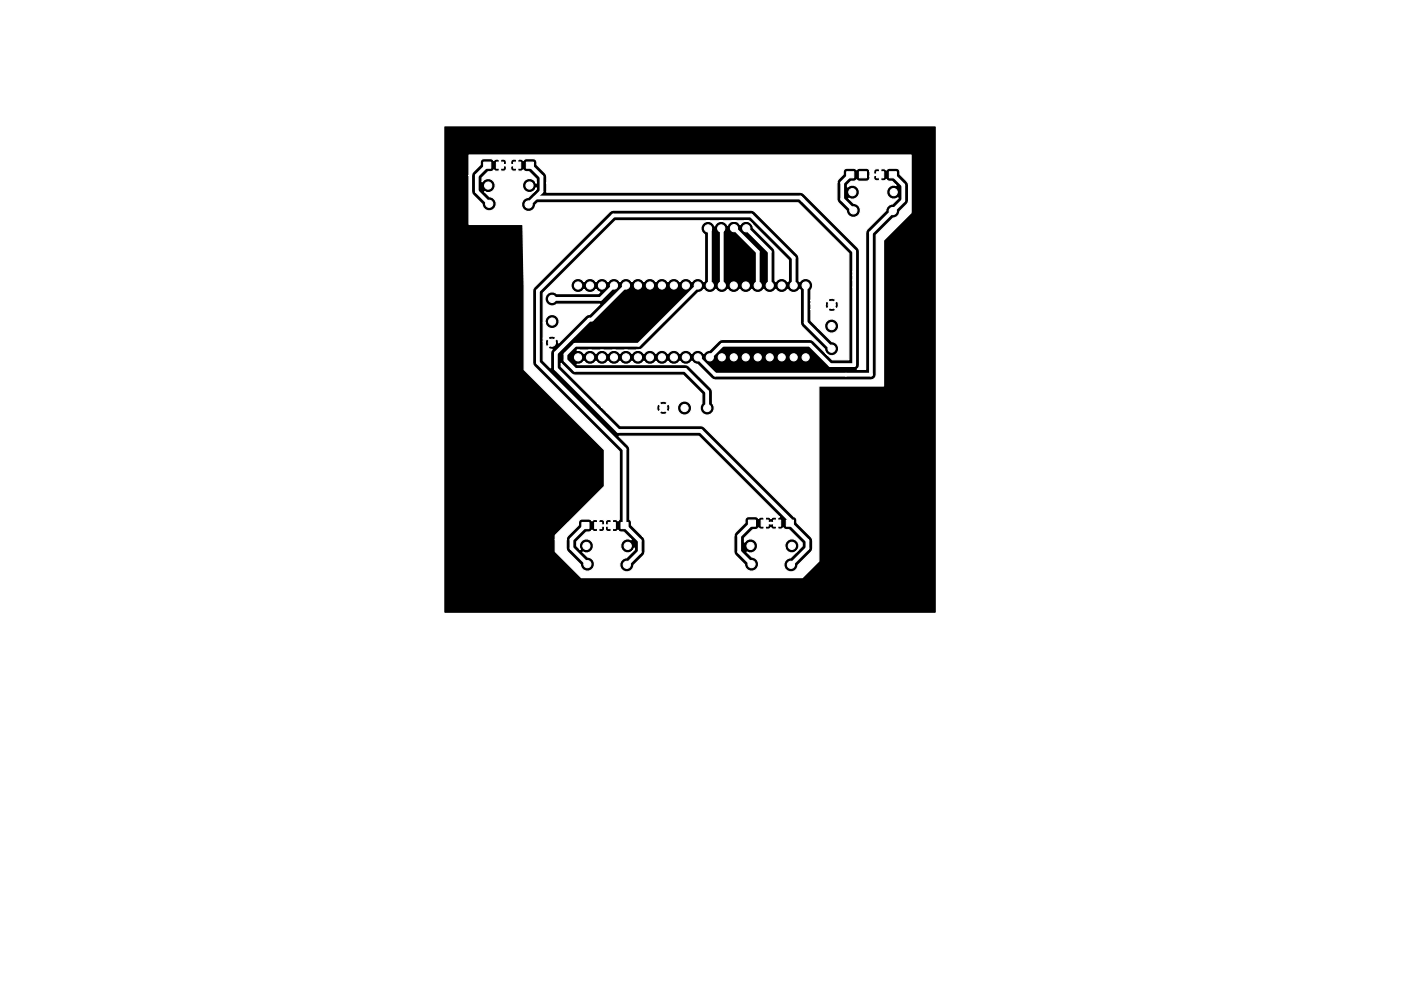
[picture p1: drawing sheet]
<svg xmlns="http://www.w3.org/2000/svg" width="297mm" height="210mm" viewBox="0 0 297 210" stroke-linecap="round" stroke-linejoin="round" font-family="sans-serif">
<path d="M94.3 26.9h104v103h-104z" fill="#000" stroke="#000" stroke-width=".21"/>
<g fill="#fff" stroke="#fff" stroke-width=".21">
<path d="M111.6 34.4h1.5v1.3h-1.5z"/>
<path d="M108.9 34.4h1.5v1.3h-1.5z"/>
<path d="M131.7 110.9h1.5v1.3h-1.5z"/>
<path d="M129 110.9h1.5v1.3h-1.5z"/>
<path d="M105.2 34.4h1.5v1.3h-1.5z"/>
<path d="M102.5 34.4h1.5v1.3h-1.5z"/>
<path d="M123.4 110.9h1.5v1.3h-1.5z"/>
<path d="M126.1 110.9h1.5v1.3h-1.5z"/>
<path d="M158.7 110.3h1.5v1.3h-1.5z"/>
<path d="M161.4 110.3h1.5v1.3h-1.5z"/>
<path d="M182.2 36.4h1.5v1.3h-1.5z"/>
<path d="M179.5 36.4h1.5v1.3h-1.5z"/>
<path d="M188.6 36.4h1.5v1.3h-1.5z"/>
<path d="M185.9 36.4h1.5v1.3h-1.5z"/>
<path d="M166.7 110.3h1.5v1.3h-1.5z"/>
<path d="M164 110.3h1.5v1.3h-1.5z"/>
<circle cx="176.3" cy="74" r=".76"/>
<circle cx="176.3" cy="69.2" r=".76"/>
<circle cx="176.4" cy="64.7" r=".76"/>
<circle cx="122.6" cy="75.8" r=".76"/>
<circle cx="125.1" cy="75.8" r=".76"/>
<circle cx="127.6" cy="75.8" r=".76"/>
<circle cx="130.2" cy="75.8" r=".76"/>
<circle cx="132.7" cy="75.8" r=".76"/>
<circle cx="135.3" cy="75.8" r=".76"/>
<circle cx="137.8" cy="75.8" r=".76"/>
<circle cx="140.3" cy="75.8" r=".76"/>
<circle cx="142.9" cy="75.8" r=".76"/>
<circle cx="145.4" cy="75.8" r=".76"/>
<circle cx="148" cy="75.8" r=".76"/>
<circle cx="150.5" cy="75.8" r=".76"/>
<circle cx="153" cy="75.8" r=".76"/>
<circle cx="155.6" cy="75.8" r=".76"/>
<circle cx="158.1" cy="75.8" r=".76"/>
<circle cx="160.7" cy="75.8" r=".76"/>
<circle cx="163.2" cy="75.8" r=".76"/>
<circle cx="165.7" cy="75.8" r=".76"/>
<circle cx="168.3" cy="75.8" r=".76"/>
<circle cx="170.8" cy="75.8" r=".76"/>
<circle cx="122.6" cy="60.6" r=".76"/>
<circle cx="125.1" cy="60.6" r=".76"/>
<circle cx="127.6" cy="60.6" r=".76"/>
<circle cx="130.2" cy="60.6" r=".76"/>
<circle cx="132.7" cy="60.6" r=".76"/>
<circle cx="135.3" cy="60.6" r=".76"/>
<circle cx="137.8" cy="60.6" r=".76"/>
<circle cx="140.3" cy="60.6" r=".76"/>
<circle cx="142.9" cy="60.6" r=".76"/>
<circle cx="145.4" cy="60.6" r=".76"/>
<circle cx="148" cy="60.6" r=".76"/>
<circle cx="150.5" cy="60.6" r=".76"/>
<circle cx="153" cy="60.6" r=".76"/>
<circle cx="155.6" cy="60.6" r=".76"/>
<circle cx="158.1" cy="60.6" r=".76"/>
<circle cx="160.7" cy="60.6" r=".76"/>
<circle cx="163.2" cy="60.6" r=".76"/>
<circle cx="165.7" cy="60.6" r=".76"/>
<circle cx="168.3" cy="60.6" r=".76"/>
<circle cx="170.8" cy="60.6" r=".76"/>
<circle cx="149.9" cy="86.6" r=".76"/>
<circle cx="145.1" cy="86.6" r=".76"/>
<circle cx="140.6" cy="86.5" r=".76"/>
<circle cx="117.1" cy="63.4" r=".76"/>
<circle cx="117.1" cy="68.2" r=".76"/>
<circle cx="117" cy="72.7" r=".76"/>
<circle cx="103.7" cy="43.2" r=".76"/>
<circle cx="103.5" cy="39.4" r=".76"/>
<circle cx="112.1" cy="43.4" r=".76"/>
<circle cx="112.3" cy="39.4" r=".76"/>
<circle cx="124.5" cy="119.7" r=".76"/>
<circle cx="124.3" cy="115.8" r=".76"/>
<circle cx="132.9" cy="119.8" r=".76"/>
<circle cx="133.1" cy="115.8" r=".76"/>
<circle cx="180.9" cy="44.6" r=".76"/>
<circle cx="180.7" cy="40.8" r=".76"/>
<circle cx="189.3" cy="44.8" r=".76"/>
<circle cx="189.5" cy="40.8" r=".76"/>
<circle cx="159.3" cy="119.7" r=".76"/>
<circle cx="159.1" cy="115.8" r=".76"/>
<circle cx="167.7" cy="119.8" r=".76"/>
<circle cx="167.9" cy="115.8" r=".76"/>
<circle cx="150.1" cy="48.5" r=".76"/>
<circle cx="152.9" cy="48.5" r=".76"/>
<circle cx="155.6" cy="48.4" r=".76"/>
<circle cx="158.2" cy="48.4" r=".76"/>
</g>
<g fill="none" stroke="#fff" stroke-width=".8">
<path d="M103.3 35l-2.2 2.3v3.3l2.6 2.6M112.3 35l2.5 2.5v3.1l-2.7 2.8M180.3 37.1l-1.7 1.7v3.5l2.3 2.3M189.3 37.1l2.2 2.2v3.2l-6.8 6.9v30.1h-33.1l-3.8-3.8M113.5 41.9h56.2l11.4 11.4v24.2h-5.1l-4.3-4.4h-18.5l-2.7 2.7M150.1 48.5l.4 .3v11.8M152.9 48.5l.1 .1v12M155.6 48.4l5.1 5v7.2M158.2 48.4l5 5v7.2M130.2 60.6l-2.9 2.8h-10.2M132.7 60.6l-7.2 7.2h-.5l-7.1 7.1v3.3l13.2 13.2h17.5l18.9 18.9v.7l3.7 3.7v1.6l-3.5 3.5M148 60.6l-12.6 12.5h-13.5l-2 2.1v1.2l2 2.1h23.4l4.6 4.6v3.5"/>
<path d="M168.1 60.4l.2 .2v-5.9l-9-9h-29.3l-16 16v15.3l18.4 18.3v16.2l3.2 3.2v2.4l-2.7 2.7M170.8 60.6v7.9l5.5 5.5M124.1 111.5l-2.9 3v1.8l3.3 3.4M159.4 111l-2.7 2.7v3.4l2.6 2.6"/>
</g>
<g fill="#fff" stroke="#fff" stroke-width=".25">
<path d="M99.4 32.9h93.8v12.3l-5.9 5.8v30.9l-13.7 .1v37.1l-3.5 3.4h-46.9l-5.5-5.5v-2.5h2.3l.1 2.2 3 3.1v.2a1.51 1.51 0 0 0 1.6 1.2 1.51 1.51 0 0 0 1.3-1.5 1.51 1.51 0 0 0-1.4-1.5l-1-1.1 .4 .2a1.51 1.51 0 0 0 1.9-1.5 1.51 1.51 0 0 0-2-1.4 1.51 1.51 0 0 0-.9 2.2l-.7-.8v-.9l2-2 .8-.1 .4-.3 .4 .3h.6l.2-.2v-1h.3v1l.1 .2 .8-.1 .3-.4v-.5h.1v.5l.3 .4 .8 .1 .2-.2v-1h-1.1l-.2 .2-.2-.2h-1.4v-1.2h.3v1h1.1l.1-.2v-.5h.1v.5l.2 .2h1.1v-1l-.2-.2-.8 .1-.4 .4-.5-.5h-.6l-.1 .2-1.1-.2-.4 .3-.6-.4h-1.5a.74 .74 0 0 0-.8 .8v.5l-2.2 2.3-.4 .8h-2.3v-.9l10.4-10.4v-7.8l-17-17v-18l-.2-12.7-11.5-.1v-10.3h.6l.1 3.7 2.1 2.3v.2a1.51 1.51 0 0 0 1.7 1.3 1.51 1.51 0 0 0 1.3-1.6 1.51 1.51 0 0 0-1.4-1.5l-1.1-1 .5 .2a1.52 1.52 0 0 0 1.7-2.1 1.52 1.52 0 0 0-2.7-.2v-.9l1.3-1.3a1 1 0 0 0 1.2-.4l.4 .3h.6l.2-.1v-1h.2v1l.2 .1 .8-.1 .3-.4v-.5h.9v.5l.2 .4 .9 .1 .1-.1v-1h-1.1l-.1 .1-2.4-.1v-1.3h.2v1h1.1l.2-.1v-.5h.9v.5l.1 .1h1.1v-1h.3v2.3l.1 .1h.6l.4-.3 .4 .4h.8l1.6 1.6v.9l-.2-.4a1.51 1.51 0 0 0-2.3-.2 1.51 1.51 0 0 0 .3 2.3 1.51 1.51 0 0 0 2.2-.8v.4l-1.7 1.7h-.2a1.52 1.52 0 0 0-1.2 1.7 1.52 1.52 0 0 0 1.5 1.3 1.52 1.52 0 0 0 1.5-1.4l.4-.5h55.2l10.8 10.8v22.5h-3.5l-4-4-.8-.3h-18.5l-.8 .3-2 2-.7 .3-.5 .4a1.51 1.51 0 0 0-2.5 0 1.51 1.51 0 0 0-2.6 0 1.51 1.51 0 0 0-2.5 0 1.51 1.51 0 0 0-2.5 0 1.51 1.51 0 0 0-2.6 0 1.51 1.51 0 0 0-2.5 0 1.51 1.51 0 0 0-2.6 0 1.51 1.51 0 0 0-2.5 0 1.51 1.51 0 0 0-2.5 0 1.51 1.51 0 0 0-2.6 0 1.47 1.47 0 0 0-1.5-.7l13.5-.1 12.3-12.1 .7-.3 .4-.4a1.51 1.51 0 0 0 2.6 0 1.51 1.51 0 0 0 2.5 0 1.51 1.51 0 0 0 2.5 0 1.51 1.51 0 0 0 2.6 0 1.51 1.51 0 0 0 2.5 0 1.51 1.51 0 0 0 2.6 0 1.51 1.51 0 0 0 2.5 0 1.51 1.51 0 0 0 2.5 0l.2 .2 .1 7.3 5 5.2a1.5 1.5 0 0 0 1.6 1.4 1.5 1.5 0 0 0 1.4-1.5 1.5 1.5 0 0 0-1.4-1.5l-3-3h1.4a1.52 1.52 0 0 0 2.4 .9 1.52 1.52 0 0 0 0-2.5 1.52 1.52 0 0 0-2.4 1v.6h-1.4l-1.5-1.5v-2.3h3.7v.2a1.01 1.01 0 0 0 1.6-.2l-.8-.8-.8 .8h-3.7v-1.2h3l.2 .9 .3 .1 .8-.8h.3l.8 .8 .3-.1a1.01 1.01 0 0 0-.3-1.5l-.8 .8h-.3l-.8-.8-.3 .1-.2 .5h-3v-.8h3.7l.8 .8 .8-.8a.93 .93 0 0 0-1.6 0h-3.7v-2.1a1.5 1.5 0 0 0-.2-2.2 1.5 1.5 0 0 0-2.2 .3l-.1-.1-.1-5.3-9.6-9.6-29.7-.1-.7 .3-16.1 16-.3 .8 .1 15.7 18.3 18.4v14.4l-.3 .3-.4-.3h-.6l-.2 .2v2.2l.2 .2h.6l.4-.3a.98 .98 0 0 0 1.2 .4l1.6 1.6-.4-.2a1.51 1.51 0 0 0-1.8 1.1 1.51 1.51 0 0 0 1 1.9 1.51 1.51 0 0 0 1.9-1v.3l-1.7 1.7a1.5 1.5 0 0 0-1.4 1.6 1.5 1.5 0 0 0 1.5 1.4 1.5 1.5 0 0 0 1.5-1.4l2.3-2.4 .1-2.8-.1-.4-.5-.6h19.4l.1 3.8 2.2 2.3v.2a1.51 1.51 0 0 0 1.6 1.2 1.51 1.51 0 0 0 1.3-1.5 1.51 1.51 0 0 0-1.4-1.5l-1-1.1 .4 .2a1.51 1.51 0 0 0 1.8-1.2h5.8l.2 .6a1.52 1.52 0 0 0 2.6 0 1.52 1.52 0 0 0-1-2.4 1.52 1.52 0 0 0-1.8 1.8h-5.8v-.6a1.51 1.51 0 0 0-1.2-1.2 1.51 1.51 0 0 0-1.6 .7v-.8l1.8-1.8a1 1 0 0 0 1.2-.4l.5 .3h.5l.2-.2v-1h.3v1l.1 .2h.6l.4-.4 .5 .4h.6l.1-.2v-1h-2.6v-1.2h.3v1h2.3v-1l-.1-.2h-.6l-.5 .4-.4-.4h-.6l-.1 .2-1-.2-.5 .3-.6-.4-1.8 .1a.99 .99 0 0 0-.5 1.2l-2 2-.3 .8h-19.4l-2.3-2.3v-.8l-.4-.4v-14.9l-.3-.8-2-1.9h16.9l17.2 17.1-.4 .2v2.2l.2 .2h.5l.5-.3 .3 .3 .9 .1 2.8 2.8v.7l-2.5 2.4a1.5 1.5 0 0 0-1.4 1.6 1.5 1.5 0 0 0 1.5 1.4 1.5 1.5 0 0 0 1.5-1.4l3-3.1 .1-2.1-.3-.8-3-3v-.6a.94 .94 0 0 0-.7-.8l-19.3-19.1-17.5-.1-2.8-2.8h11.1a.93 .93 0 0 0 1.6 0l-.8-.8-.8 .8h-11.1l-1.2-1.2h11.7l.2 1h.3l.8-.8h.3l.8 .8h.3l.1-.4h1.6a1.52 1.52 0 0 0 2.4 .9 1.52 1.52 0 0 0 0-2.5 1.52 1.52 0 0 0-2.4 1v.6h-1.6v-.7l-.1-.4-.3-.1-.8 .8h-.3l-.8-.8-.3 .1-.2 .5h-11.7l-.7-.7h13l.8 .8 .8-.8a.93 .93 0 0 0-1.6 0h-13l-7.8-7.8v-.7l2.1 2.2 .8 .3h22.9l4 4v2a1.5 1.5 0 0 0 .1 2.1 1.5 1.5 0 0 0 2.1 0 1.5 1.5 0 0 0 .1-2.1l-.1-2.9-5.3-5.3-23.4-.1a1.47 1.47 0 0 0 1.5-.7 1.51 1.51 0 0 0 2.6 0 1.51 1.51 0 0 0 2.5 0 1.51 1.51 0 0 0 2.5 0 1.51 1.51 0 0 0 2.6 0 1.51 1.51 0 0 0 2.5 0 1.51 1.51 0 0 0 2.6 0 1.51 1.51 0 0 0 2.5 0 1.51 1.51 0 0 0 2.5 0 1.51 1.51 0 0 0 2.6 0 1.4 1.4 0 0 0 1.2 .7l2.9 3 .8 .3h33.1a1.13 1.13 0 0 0 1.1-1.1v-29.6l3.6-3.6a1.41 1.41 0 0 0 1.4-1.4l1.5-1.6 .3-.8v-3.6l-1.8-1.9v-.6a.74 .74 0 0 0-.7-.7h-1.8l-.4 .4-.4-.3h-.6l-.2 .2v2.2l.2 .2h.6l.4-.3 .4 .3 .8 .1 .9 .9a1.5 1.5 0 0 0-2 1.6 1.5 1.5 0 0 0 2.4 1l-1.2 1.3a1.41 1.41 0 0 0-1.4 1.4l-3.9 3.9-.4 .8v29h-1.8l.4-.5 .1-.4-.1-24.6-12-12-54.2-.1v-2h61.5l.1 3.9 1.9 2a1.5 1.5 0 0 0 1.6 1.4 1.5 1.5 0 0 0 1.4-1.4 1.5 1.5 0 0 0-1.4-1.6l-1-1 .4 .2a1.51 1.51 0 0 0 1.8-1.9 1.51 1.51 0 0 0-2.5-.7v-.5l.8-.7a1 1 0 0 0 1.1-.4l.6 .4h1.5a.82 .82 0 0 0 .8-1.1h.7l.1 .7 .4 .3h.6l.2-.2v-1l-2 .2-.1-1.1h.8v.5l.2 .2h1.1v-1l-.2-.2-.8 .1-.3 .4h-.8a.71 .71 0 0 0-.7-.6h-1.5l-.6 .3-.6-.3h-1.5a.74 .74 0 0 0-.7 .7v.6l-1 1-.4 .8h-61.5l-.1-1.7-2-2.2a1.01 1.01 0 0 0-.4-1.2h-1.8l-.7 .4-.4-.3h-.6l-.1 .1-1-.1-.5 .5h-.9l-.5-.5h-.6l-.2 .1-1-.1-.4 .3-.7-.4h-1.5a.74 .74 0 0 0-.7 .7v.5l-1.5 1.6-.3 .8h-.6z"/>
<path d="M130.5 46.8h28.3l8.3 8.4v4.4l-.1 .1a1.51 1.51 0 0 0-2.5 0l-.2-.1-.1-6.6-4.5-4.7a1.49 1.49 0 0 0-1.1-1.3 1.49 1.49 0 0 0-1.7 .7 1.48 1.48 0 0 0-1.4-.8 1.48 1.48 0 0 0-1.2 .9 1.47 1.47 0 0 0-1.5-.9 1.47 1.47 0 0 0-1.3 1 1.5 1.5 0 0 0-2.4-.6 1.5 1.5 0 0 0 .3 2.5v9.8l-.2 .1a1.51 1.51 0 0 0-2.5 0 1.51 1.51 0 0 0-2.6 0 1.51 1.51 0 0 0-2.5 0 1.51 1.51 0 0 0-2.5 0 1.51 1.51 0 0 0-2.6 0 1.51 1.51 0 0 0-2.5 0 1.51 1.51 0 0 0-2.6 0 1.51 1.51 0 0 0-2.5 0 1.51 1.51 0 0 0-2.5 0 1.51 1.51 0 0 0-2.6 0 1.52 1.52 0 0 0-2.2-.3 1.52 1.52 0 0 0 0 2.3 1.52 1.52 0 0 0 2.2-.3 1.51 1.51 0 0 0 2.6 0l.8 .6-.3 .3h-8.9a1.5 1.5 0 0 0-2 .1 1.5 1.5 0 0 0 0 2.1 1.5 1.5 0 0 0 2 0h9.1l-2.1 2.2-.8 .3-5.8 5.8-.2-.8-.2-.1-1.8 1.8 .1 .2 .8 .2-.4 .8v3.1l-1.5-1.5v-4h.4l.2 .9 .2 .1 .8-.8-.8-.8-.2 .1-.2 .5h-.4v-.8h1l.8 .8 .8-.8a.93 .93 0 0 0-1.6 0h-1v-3.2h.4a1.52 1.52 0 0 0 2.3 1 1.52 1.52 0 0 0 0-2.5 1.52 1.52 0 0 0-2.3 .9v.6h-.4v-6.3z"/>
</g>
</svg>
